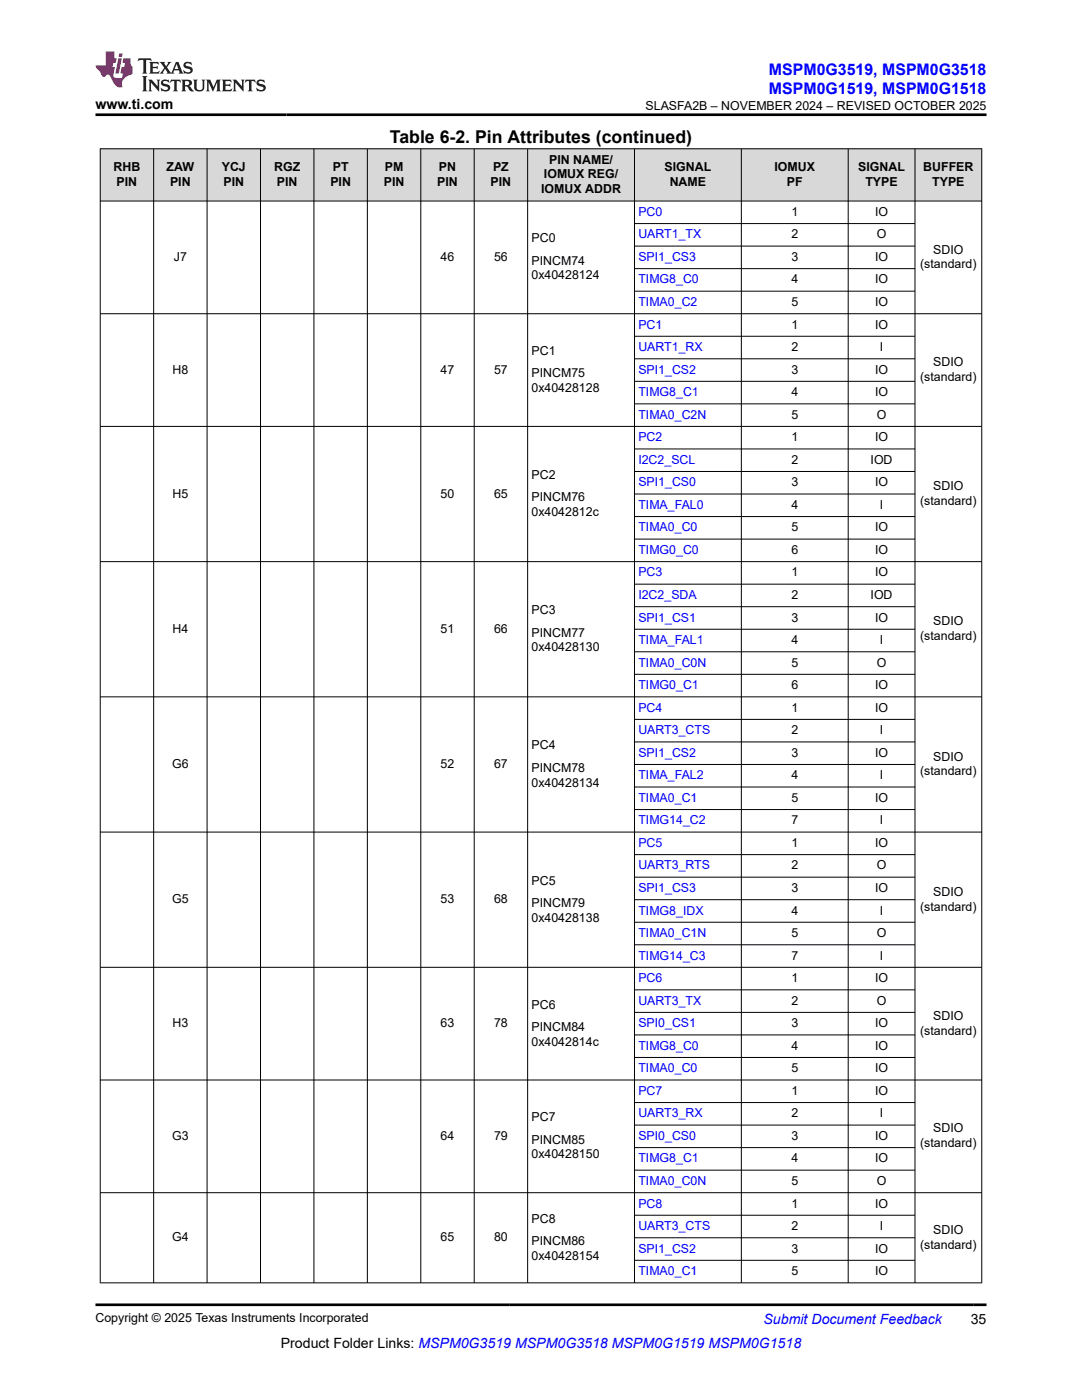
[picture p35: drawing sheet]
<svg xmlns="http://www.w3.org/2000/svg" width="216mm" height="279mm" viewBox="0 0 216 279" stroke-linecap="round" stroke-linejoin="round" font-family="sans-serif">
<defs><g id="words">
<text font-size="3.5" x="77.8" y="28.5">Table 6-2. Pin Attributes (continued)</text>
<g font-size="3.2" fill="#00f">
<text x="153.4" y="14.9">MSPM0G3519, MSPM0G3518</text>
<text x="153.4" y="18.7">MSPM0G1519, MSPM0G1518</text>
</g>
<g font-size="2.8">
<text x="19" y="21.8">www.ti.com</text>
<text x="56" y="269">Product Folder Links: MSPM0G3519 MSPM0G3518 MSPM0G1519 MSPM0G1518</text>
<text x="193.7" y="264.2">35</text>
</g>
<text font-size="2.8" fill="#00f" x="152.4" y="264.2">Submit Document Feedback</text>
<g font-size="2.5">
<text x="128.8" y="21.9">SLASFA2B – NOVEMBER 2024 – REVISED OCTOBER 2025</text>
<text x="22.7" y="34.1">RHB</text>
<text x="33.2" y="34.1">ZAW</text>
<text x="44.2" y="34.1">YCJ</text>
<text x="54.7" y="34.1">RGZ</text>
<text x="66.4" y="34.1">PT</text>
<text x="76.8" y="34.1">PM</text>
<text x="87.6" y="34.1">PN</text>
<text x="98.4" y="34.1">PZ</text>
<text x="108.5" y="35.6">IOMUX REG/</text>
<text x="109.6" y="32.7">PIN NAME/</text>
<text x="132.6" y="34.1">SIGNAL</text>
<text x="154.5" y="34.1">IOMUX</text>
<text x="171.2" y="34.1">SIGNAL</text>
<text x="184.2" y="34.1">BUFFER</text>
<text x="23.3" y="37.1">PIN</text>
<text x="33.9" y="37.1">PIN</text>
<text x="44.6" y="37.1">PIN</text>
<text x="55.3" y="37.1">PIN</text>
<text x="65.9" y="37.1">PIN</text>
<text x="76.6" y="37.1">PIN</text>
<text x="87.2" y="37.1">PIN</text>
<text x="97.9" y="37.1">PIN</text>
<text x="108" y="38.6">IOMUX ADDR</text>
<text x="133.6" y="37.1">NAME</text>
<text x="157" y="37.1">PF</text>
<text x="172.7" y="37.1">TYPE</text>
<text x="186" y="37.1">TYPE</text>
<text x="157.9" y="43.1">1</text>
<text x="157.9" y="47.6">2</text>
<text x="174.6" y="43.1">IO</text>
<text x="175" y="47.6">O</text>
<text x="34.7" y="52.1">J7</text>
<text x="87.9" y="52.1">46</text>
<text x="98.6" y="52.1">56</text>
<text x="106.1" y="48.4">PC0</text>
<text x="106.1" y="52.8">PINCM74</text>
<text x="157.9" y="52.1">3</text>
<text x="174.6" y="52.1">IO</text>
<text x="183.6" y="53.6">(standard)</text>
<text x="186.2" y="50.6">SDIO</text>
<text x="106.1" y="55.8">0x40428124</text>
<text x="157.9" y="56.6">4</text>
<text x="174.6" y="56.6">IO</text>
<text x="157.9" y="61.1">5</text>
<text x="157.9" y="65.6">1</text>
<text x="174.6" y="61.1">IO</text>
<text x="174.6" y="65.6">IO</text>
<text x="106.1" y="70.9">PC1</text>
<text x="157.9" y="70.1">2</text>
<text x="175.6" y="70.1">I</text>
<text x="34.4" y="74.6">H8</text>
<text x="87.9" y="74.6">47</text>
<text x="98.6" y="74.6">57</text>
<text x="106.1" y="75.3">PINCM75</text>
<text x="157.9" y="74.6">3</text>
<text x="174.6" y="74.6">IO</text>
<text x="183.6" y="76">(standard)</text>
<text x="186.2" y="73.1">SDIO</text>
<text x="106.1" y="78.3">0x40428128</text>
<text x="157.9" y="79.1">4</text>
<text x="157.9" y="83.6">5</text>
<text x="174.6" y="79.1">IO</text>
<text x="175" y="83.6">O</text>
<text x="157.9" y="88.1">1</text>
<text x="174.6" y="88.1">IO</text>
<text x="106.1" y="95.6">PC2</text>
<text x="157.9" y="92.6">2</text>
<text x="173.7" y="92.6">IOD</text>
<text x="34.4" y="99.3">H5</text>
<text x="87.9" y="99.3">50</text>
<text x="98.6" y="99.3">65</text>
<text x="106.1" y="100">PINCM76</text>
<text x="157.9" y="97.1">3</text>
<text x="157.9" y="101.6">4</text>
<text x="174.6" y="97.1">IO</text>
<text x="175.6" y="101.6">I</text>
<text x="183.6" y="100.8">(standard)</text>
<text x="186.2" y="97.8">SDIO</text>
<text x="106.1" y="103">0x4042812c</text>
<text x="157.9" y="106.1">5</text>
<text x="174.6" y="106.1">IO</text>
<text x="157.9" y="110.5">6</text>
<text x="174.6" y="110.5">IO</text>
<text x="157.9" y="115">1</text>
<text x="157.9" y="119.5">2</text>
<text x="173.7" y="119.5">IOD</text>
<text x="174.6" y="115">IO</text>
<text x="106.1" y="122.6">PC3</text>
<text x="157.9" y="124">3</text>
<text x="174.6" y="124">IO</text>
<text x="186.2" y="124.8">SDIO</text>
<text x="34.4" y="126.3">H4</text>
<text x="87.9" y="126.3">51</text>
<text x="98.6" y="126.3">66</text>
<text x="106.1" y="127">PINCM77</text>
<text x="106.1" y="130">0x40428130</text>
<text x="157.9" y="128.5">4</text>
<text x="175.6" y="128.5">I</text>
<text x="183.6" y="127.8">(standard)</text>
<text x="157.9" y="133">5</text>
<text x="157.9" y="137.5">6</text>
<text x="174.6" y="137.5">IO</text>
<text x="175" y="133">O</text>
<text x="157.9" y="142">1</text>
<text x="174.6" y="142">IO</text>
<text x="106.1" y="149.6">PC4</text>
<text x="157.9" y="146.5">2</text>
<text x="175.6" y="146.5">I</text>
<text x="34.3" y="153.3">G6</text>
<text x="87.9" y="153.3">52</text>
<text x="98.6" y="153.3">67</text>
<text x="106.1" y="154">PINCM78</text>
<text x="157.9" y="151">3</text>
<text x="157.9" y="155.5">4</text>
<text x="174.6" y="151">IO</text>
<text x="175.6" y="155.5">I</text>
<text x="183.6" y="154.8">(standard)</text>
<text x="186.2" y="151.8">SDIO</text>
<text x="106.1" y="157">0x40428134</text>
<text x="157.9" y="160">5</text>
<text x="174.6" y="160">IO</text>
<text x="157.9" y="164.5">7</text>
<text x="175.6" y="164.5">I</text>
<text x="157.9" y="169">1</text>
<text x="157.9" y="173.5">2</text>
<text x="174.6" y="169">IO</text>
<text x="175" y="173.5">O</text>
<text x="106.1" y="176.6">PC5</text>
<text x="157.9" y="178">3</text>
<text x="174.6" y="178">IO</text>
<text x="186.2" y="178.8">SDIO</text>
<text x="34.3" y="180.3">G5</text>
<text x="87.9" y="180.3">53</text>
<text x="98.6" y="180.3">68</text>
<text x="106.1" y="181">PINCM79</text>
<text x="106.1" y="184">0x40428138</text>
<text x="157.9" y="182.5">4</text>
<text x="175.6" y="182.5">I</text>
<text x="183.6" y="181.7">(standard)</text>
<text x="157.9" y="187">5</text>
<text x="157.9" y="191.5">7</text>
<text x="175" y="187">O</text>
<text x="175.6" y="191.5">I</text>
<text x="157.9" y="196">1</text>
<text x="174.6" y="196">IO</text>
<text x="106.1" y="201.3">PC6</text>
<text x="157.9" y="200.5">2</text>
<text x="175" y="200.5">O</text>
<text x="186.2" y="203.5">SDIO</text>
<text x="34.4" y="205">H3</text>
<text x="87.9" y="205">63</text>
<text x="98.6" y="205">78</text>
<text x="106.1" y="205.7">PINCM84</text>
<text x="106.1" y="208.7">0x4042814c</text>
<text x="157.9" y="205">3</text>
<text x="157.9" y="209.5">4</text>
<text x="174.6" y="205">IO</text>
<text x="174.6" y="209.5">IO</text>
<text x="183.6" y="206.5">(standard)</text>
<text x="157.9" y="214">5</text>
<text x="174.6" y="214">IO</text>
<text x="157.9" y="218.5">1</text>
<text x="174.6" y="218.5">IO</text>
<text x="34.3" y="227.5">G3</text>
<text x="87.9" y="227.5">64</text>
<text x="98.6" y="227.5">79</text>
<text x="106.1" y="223.8">PC7</text>
<text x="157.9" y="223">2</text>
<text x="157.9" y="227.5">3</text>
<text x="174.6" y="227.5">IO</text>
<text x="175.6" y="223">I</text>
<text x="186.2" y="226">SDIO</text>
<text x="106.1" y="228.2">PINCM85</text>
<text x="106.1" y="231.2">0x40428150</text>
<text x="157.9" y="232">4</text>
<text x="174.6" y="232">IO</text>
<text x="183.6" y="229">(standard)</text>
<text x="157.9" y="236.5">5</text>
<text x="175" y="236.5">O</text>
<text x="106.1" y="244">PC8</text>
<text x="157.9" y="241">1</text>
<text x="157.9" y="245.5">2</text>
<text x="174.6" y="241">IO</text>
<text x="175.6" y="245.5">I</text>
<text x="34.3" y="247.7">G4</text>
<text x="87.9" y="247.7">65</text>
<text x="98.6" y="247.7">80</text>
<text x="106.1" y="248.5">PINCM86</text>
<text x="106.1" y="251.4">0x40428154</text>
<text x="157.9" y="250">3</text>
<text x="174.6" y="250">IO</text>
<text x="183.6" y="249.2">(standard)</text>
<text x="186.2" y="246.3">SDIO</text>
<text x="157.9" y="254.5">5</text>
<text x="174.6" y="254.5">IO</text>
<text x="19" y="263.9">Copyright © 2025 Texas Instruments Incorporated</text>
</g>
<g font-size="2.5" fill="#00f">
<text x="127.4" y="43.1">PC0</text>
<text x="127.4" y="47.6">UART1_TX</text>
<text x="127.4" y="52.1">SPI1_CS3</text>
<text x="127.4" y="56.6">TIMG8_C0</text>
<text x="127.4" y="61.1">TIMA0_C2</text>
<text x="127.4" y="65.6">PC1</text>
<text x="127.4" y="70.1">UART1_RX</text>
<text x="127.4" y="74.6">SPI1_CS2</text>
<text x="127.4" y="79.1">TIMG8_C1</text>
<text x="127.4" y="83.6">TIMA0_C2N</text>
<text x="127.4" y="88.1">PC2</text>
<text x="127.4" y="92.6">I2C2_SCL</text>
<text x="127.4" y="97.1">SPI1_CS0</text>
<text x="127.4" y="101.6">TIMA_FAL0</text>
<text x="127.4" y="106.1">TIMA0_C0</text>
<text x="127.4" y="110.5">TIMG0_C0</text>
<text x="127.4" y="115">PC3</text>
<text x="127.4" y="119.5">I2C2_SDA</text>
<text x="127.4" y="124">SPI1_CS1</text>
<text x="127.4" y="128.5">TIMA_FAL1</text>
<text x="127.4" y="133">TIMA0_C0N</text>
<text x="127.4" y="137.5">TIMG0_C1</text>
<text x="127.4" y="142">PC4</text>
<text x="127.4" y="146.5">UART3_CTS</text>
<text x="127.4" y="151">SPI1_CS2</text>
<text x="127.4" y="155.5">TIMA_FAL2</text>
<text x="127.4" y="160">TIMA0_C1</text>
<text x="127.4" y="164.5">TIMG14_C2</text>
<text x="127.4" y="169">PC5</text>
<text x="127.4" y="173.5">UART3_RTS</text>
<text x="127.4" y="178">SPI1_CS3</text>
<text x="127.4" y="182.5">TIMG8_IDX</text>
<text x="127.4" y="187">TIMA0_C1N</text>
<text x="127.4" y="191.5">TIMG14_C3</text>
<text x="127.4" y="196">PC6</text>
<text x="127.4" y="200.5">UART3_TX</text>
<text x="127.4" y="205">SPI0_CS1</text>
<text x="127.4" y="209.5">TIMG8_C0</text>
<text x="127.4" y="214">TIMA0_C0</text>
<text x="127.4" y="218.5">PC7</text>
<text x="127.4" y="223">UART3_RX</text>
<text x="127.4" y="227.5">SPI0_CS0</text>
<text x="127.4" y="232">TIMG8_C1</text>
<text x="127.4" y="236.5">TIMA0_C0N</text>
<text x="127.4" y="241">PC8</text>
<text x="127.4" y="245.5">UART3_CTS</text>
<text x="127.4" y="250">SPI1_CS2</text>
<text x="127.4" y="254.5">TIMA0_C1</text>
</g>
</g></defs>
<g fill="#d8d8d8">
<path d="M20 29.7h175.9v10.4h-175.9z" fill-rule="evenodd"/>
<path d="M20.1 29.8h10.5v10.3h-10.5z" fill-rule="evenodd"/>
<path d="M30.7 29.8h10.6v10.3h-10.6z" fill-rule="evenodd"/>
<path d="M41.4 29.8h10.5v10.3h-10.5z" fill-rule="evenodd"/>
<path d="M52 29.8h10.6v10.3h-10.6z" fill-rule="evenodd"/>
<path d="M62.7 29.8h10.5v10.3h-10.5z" fill-rule="evenodd"/>
<path d="M73.4 29.8h10.5v10.3h-10.5z" fill-rule="evenodd"/>
<path d="M84 29.8h10.6v10.3h-10.6z" fill-rule="evenodd"/>
<path d="M94.7 29.8h10.5v10.3h-10.5z" fill-rule="evenodd"/>
<path d="M105.3 29.8h21.2v10.3h-21.2z" fill-rule="evenodd"/>
<path d="M126.7 29.8h21.2v10.3h-21.2z" fill-rule="evenodd"/>
<path d="M148 29.8h21.2v10.3h-21.2z" fill-rule="evenodd"/>
<path d="M169.3 29.8h13.2v10.3h-13.2z" fill-rule="evenodd"/>
<path d="M182.6 29.8h13.2v10.3h-13.2z" fill-rule="evenodd"/>
</g>
<g fill="none" stroke="#000" stroke-width=".2">
<path d="M19.9 29.7h176.1M20 29.6v226.5M30.7 29.6v226.5M41.3 29.6v226.5M52 29.6v226.5M62.6 29.6v226.5M73.3 29.6v226.5M84 29.6v226.5M94.6 29.6v226.5M105.3 29.6v226.5M126.6 29.6v226.5M147.9 29.6v226.5"/>
<path d="M169.2 29.6v226.5M182.6 29.6v226.5M195.9 29.6v226.5M19.9 40.1h176.1M126.6 44.6h56M126.6 49.1h56M126.6 53.6h56M126.6 58.1h56M19.9 62.6h176.1M126.6 67.1h56M126.6 71.6h56M126.6 76.1h56"/>
<path d="M19.9 85.1h176.1M126.6 80.6h56M126.6 89.6h56M126.6 94.1h56M126.6 98.6h56M19.9 112.1h176.1M126.6 103.1h56M126.6 107.6h56M126.6 116.6h56M19.9 139.1h176.1M126.6 121.1h56M126.6 125.6h56"/>
<path d="M126.6 130.1h56M126.6 134.6h56M126.6 143.6h56M126.6 148.1h56M126.6 152.6h56M126.6 157.1h56M19.9 166.1h176.1M126.6 161.6h56M126.6 170.6h56M126.6 175.1h56M126.6 179.6h56M19.9 193h176.1"/>
<path d="M126.6 184.1h56M126.6 188.6h56M126.6 197.5h56M19.9 215.5h176.1M126.6 202h56M126.6 206.5h56M126.6 211h56M19.9 238h176.1M126.6 220h56M126.6 224.5h56M126.6 229h56M126.6 233.5h56"/>
<path d="M19.9 256h176.1M126.6 242.5h56M126.6 247h56M126.6 251.5h56"/>
</g>
<path d="M27.7 11.6l-.2 .6 .5-.2h.6v.1v2.2l-.2 .4h1l-.2-.4v-2.2v-.1h.5l.5 .2-.1-.6zM29.8 12.4l.2 .3v1.6l-.2 .4h1.9l.1-.6a1.08 1.08 0 0 1-1.3 .2v-.7h.6l.4 .2v-.7l-.4 .2h-.6v-.5l.2-.2a1 1 0 0 1 1 .3l-.1-.5zM31.8 12.4l1 1.1-1 1.2h.9l-.2-.2 .4-.8 .5 .8-.2 .2h1.6l-.2-.2 .1-.5h1l.1 .5-.1 .2h.9l-.2-.4-.8-1.9h-.5l-1 2.1-.8-1.1 .9-1h-.8l.2 .2-.5 .6-.3-.6 .1-.2zM35.2 12.8l.4 1h-.8zM36.8 12.5a.65 .65 0 0 0-.2 .7 .65 .65 0 0 0 .6 .5l.7 .1 .1 .3a.79 .79 0 0 1-.7 .4 .79 .79 0 0 1-.7-.5l.1 .7 .2-.1a.93 .93 0 0 0 1.1 0 .93 .93 0 0 0 .4-.9 1.46 1.46 0 0 0-1.2-.6l-.1-.3a1.09 1.09 0 0 1 1.2 .2l-.2-.6-.1 .1-.6-.2zM28.4 15.2l.2 .4v2.2l-.2 .4h1l-.2-.4v-2.2l.2-.4zM29.6 15.9l.2 .4v1.5l-.2 .4h.8l-.3-.4v-1.3l1.7 1.8v-2l.2-.4h-.8l.2 .2 .1 1.1-1.2-1.3zM32.3 16a.65 .65 0 0 0-.2 .8 .65 .65 0 0 0 .7 .4l.6 .2 .1 .2a.79 .79 0 0 1-.7 .4 .79 .79 0 0 1-.7-.5l.1 .7 .2-.1a.93 .93 0 0 0 1.1 .1 .93 .93 0 0 0 .4-1 1.46 1.46 0 0 0-1.2-.5l-.1-.4a1.09 1.09 0 0 1 1.2 .2l-.2-.6-.1 .1-.6-.1zM34.1 15.9l-.1 .6a.63 .63 0 0 1 .7-.3l.1 1.6-.3 .4h1l-.2-.4v-1.6a.66 .66 0 0 1 .8 .3l-.1-.6zM36.2 15.9l.2 .4v1.5l-.2 .4h.9l-.2-.2v-.7h.5l.1 .2a.79 .79 0 0 0 1.2 .6l-1-.9a.61 .61 0 0 0 .6-.6 .61 .61 0 0 0-.5-.7zM36.9 16.2h.2a.47 .47 0 0 1 .5 .1 .47 .47 0 0 1 .1 .5l-.2 .1-.6 .1zM38.5 15.9l.2 .2a2.27 2.27 0 0 0 .4 2 1.04 1.04 0 0 0 1.7-.7v-1.3l.2-.2h-.8l.2 .4v1.1a.6 .6 0 0 1-.6 .6 .6 .6 0 0 1-.6-.6v-1.1l.3-.4zM41.1 15.9l.2 .4v1.5l-.2 .4h.7l-.2-.4v-1.4l.9 1.9 .8-1.9v1.4l-.2 .4h1l-.3-.4v-1.5l.3-.4h-.8l-.7 1.5-.7-1.5zM44.3 15.9l.2 .4v1.5l-.2 .4h1.9l.1-.6a1.09 1.09 0 0 1-1.3 .2v-.7h.6l.4 .2v-.6l-.4 .2h-.6v-.6l.2-.1a1.01 1.01 0 0 1 1 .3l-.1-.6zM46.4 15.9l.3 .4v1.5l-.3 .4h.8l-.2-.4v-1.3l1.6 1.8v-2l.2-.4h-.7l.2 .2v1.1l-1.2-1.3zM49 15.9l-.1 .6a.63 .63 0 0 1 .8-.3v1.6l-.3 .4h1l-.2-.4v-1.6a.66 .66 0 0 1 .8 .3l-.1-.6zM51.4 16a.65 .65 0 0 0-.2 .8 .65 .65 0 0 0 .6 .4l.6 .2 .2 .2a.79 .79 0 0 1-.8 .4 .79 .79 0 0 1-.6-.5l.1 .7 .2-.1a.93 .93 0 0 0 1 .1 .93 .93 0 0 0 .5-1 1.46 1.46 0 0 0-1.3-.5l-.1-.4a1.09 1.09 0 0 1 1.3 .2l-.2-.6-.2 .1-.5-.1z" fill="#231f20"/>
<path d="M21.1 10.3v2.7h-2.1l.1 .4 .9 1a.95 .95 0 0 0 .9 .9 .59 .59 0 0 1 .6-.4 .59 .59 0 0 1 .5 .3l.4 .8a1.59 1.59 0 0 0 2.1 1.4 1.61 1.61 0 0 1 1-2.3l1-.3-.1-1.5a1.59 1.59 0 0 1-.4-1.7h-1.4l-.2 .9h.5l-.1 .9h-.5l-.2 .9v.3l.4 .1-.2 .9h-.6a.73 .73 0 0 1-1.1-.7l.3-1.5h-.5l.2-.9h.5l.2-.9h-.5v-1.3zM23.6 11.6l-.6 3.1h.7l.6-3.1zM23.8 10.7l-.1 .6h.7l.1-.6z" fill="#ed1c24"/>
<path d="M19 22.9h177.8M19 260.4h177.8" fill="none" stroke="#000" stroke-width=".53"/>
<use href="#words"/>
</svg>
